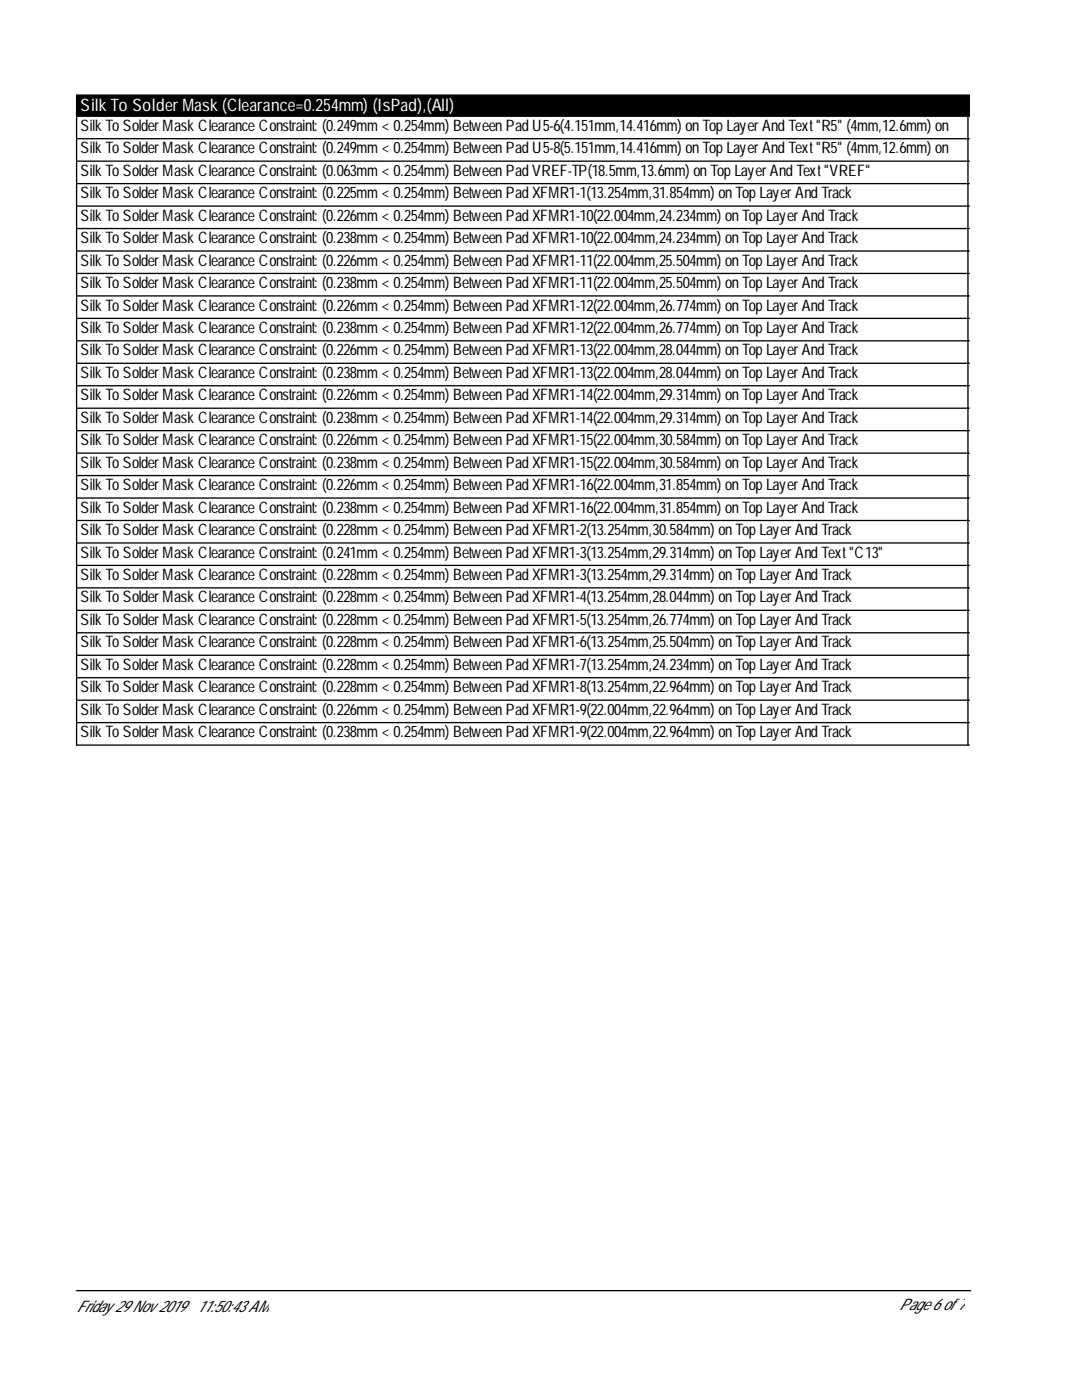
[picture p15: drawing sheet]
<svg xmlns="http://www.w3.org/2000/svg" width="216mm" height="279mm" viewBox="0 0 216 279" stroke-linecap="round" stroke-linejoin="round" font-family="sans-serif">
<defs><g id="words">
<text font-size="3.4" fill="#fff" x="16.1" y="22.2">Silk To SolderMask (Clearance=0.254mm) (IsPad),(All)</text>
<g font-size="3.2">
<text x="16.1" y="26.1">SilkToSolderMaskClearanceConstraint: (0.249mm&lt; 0.254mm) BetweenPadU5-6(4.151mm,14.416mm) onTopLayerAndText&quot;R5&quot; (4mm,12.6mm) on</text>
<text x="16.1" y="30.6">SilkToSolderMaskClearanceConstraint: (0.249mm&lt; 0.254mm) BetweenPadU5-8(5.151mm,14.416mm) onTopLayerAndText&quot;R5&quot; (4mm,12.6mm) on</text>
<text x="16.1" y="35.1">SilkToSolderMaskClearanceConstraint: (0.063mm&lt; 0.254mm) BetweenPadVREF-TP(18.5mm,13.6mm) onTopLayerAndText&quot;VREF&quot;</text>
<text x="16.1" y="39.6">SilkToSolderMaskClearanceConstraint: (0.225mm&lt; 0.254mm) BetweenPadXFMR1-1(13.254mm,31.854mm) onTopLayerAndTrack</text>
<text x="16.1" y="44">SilkToSolderMaskClearanceConstraint: (0.226mm&lt; 0.254mm) BetweenPadXFMR1-10(22.004mm,24.234mm) onTopLayerAndTrack</text>
<text x="16.1" y="48.5">SilkToSolderMaskClearanceConstraint: (0.238mm&lt; 0.254mm) BetweenPadXFMR1-10(22.004mm,24.234mm) onTopLayerAndTrack</text>
<text x="16.1" y="53">SilkToSolderMaskClearanceConstraint: (0.226mm&lt; 0.254mm) BetweenPadXFMR1-11(22.004mm,25.504mm) onTopLayerAndTrack</text>
<text x="16.1" y="57.5">SilkToSolderMaskClearanceConstraint: (0.238mm&lt; 0.254mm) BetweenPadXFMR1-11(22.004mm,25.504mm) onTopLayerAndTrack</text>
<text x="16.1" y="62">SilkToSolderMaskClearanceConstraint: (0.226mm&lt; 0.254mm) BetweenPadXFMR1-12(22.004mm,26.774mm) onTopLayerAndTrack</text>
<text x="16.1" y="66.5">SilkToSolderMaskClearanceConstraint: (0.238mm&lt; 0.254mm) BetweenPadXFMR1-12(22.004mm,26.774mm) onTopLayerAndTrack</text>
<text x="16.1" y="70.9">SilkToSolderMaskClearanceConstraint: (0.226mm&lt; 0.254mm) BetweenPadXFMR1-13(22.004mm,28.044mm) onTopLayerAndTrack</text>
<text x="16.1" y="75.4">SilkToSolderMaskClearanceConstraint: (0.238mm&lt; 0.254mm) BetweenPadXFMR1-13(22.004mm,28.044mm) onTopLayerAndTrack</text>
<text x="16.1" y="79.9">SilkToSolderMaskClearanceConstraint: (0.226mm&lt; 0.254mm) BetweenPadXFMR1-14(22.004mm,29.314mm) onTopLayerAndTrack</text>
<text x="16.1" y="84.4">SilkToSolderMaskClearanceConstraint: (0.238mm&lt; 0.254mm) BetweenPadXFMR1-14(22.004mm,29.314mm) onTopLayerAndTrack</text>
<text x="16.1" y="88.9">SilkToSolderMaskClearanceConstraint: (0.226mm&lt; 0.254mm) BetweenPadXFMR1-15(22.004mm,30.584mm) onTopLayerAndTrack</text>
<text x="16.1" y="93.3">SilkToSolderMaskClearanceConstraint: (0.238mm&lt; 0.254mm) BetweenPadXFMR1-15(22.004mm,30.584mm) onTopLayerAndTrack</text>
<text x="16.1" y="97.8">SilkToSolderMaskClearanceConstraint: (0.226mm&lt; 0.254mm) BetweenPadXFMR1-16(22.004mm,31.854mm) onTopLayerAndTrack</text>
<text x="16.1" y="102.3">SilkToSolderMaskClearanceConstraint: (0.238mm&lt; 0.254mm) BetweenPadXFMR1-16(22.004mm,31.854mm) onTopLayerAndTrack</text>
<text x="16.1" y="106.8">SilkToSolderMaskClearanceConstraint: (0.228mm&lt; 0.254mm) BetweenPadXFMR1-2(13.254mm,30.584mm) onTopLayerAndTrack</text>
<text x="16.1" y="111.3">SilkToSolderMaskClearanceConstraint: (0.241mm&lt; 0.254mm) BetweenPadXFMR1-3(13.254mm,29.314mm) onTopLayerAndText&quot;C13&quot;</text>
<text x="16.1" y="115.8">SilkToSolderMaskClearanceConstraint: (0.228mm&lt; 0.254mm) BetweenPadXFMR1-3(13.254mm,29.314mm) onTopLayerAndTrack</text>
<text x="16.1" y="120.2">SilkToSolderMaskClearanceConstraint: (0.228mm&lt; 0.254mm) BetweenPadXFMR1-4(13.254mm,28.044mm) onTopLayerAndTrack</text>
<text x="16.1" y="124.7">SilkToSolderMaskClearanceConstraint: (0.228mm&lt; 0.254mm) BetweenPadXFMR1-5(13.254mm,26.774mm) onTopLayerAndTrack</text>
<text x="16.1" y="129.2">SilkToSolderMaskClearanceConstraint: (0.228mm&lt; 0.254mm) BetweenPadXFMR1-6(13.254mm,25.504mm) onTopLayerAndTrack</text>
<text x="16.1" y="133.7">SilkToSolderMaskClearanceConstraint: (0.228mm&lt; 0.254mm) BetweenPadXFMR1-7(13.254mm,24.234mm) onTopLayerAndTrack</text>
<text x="16.1" y="138.2">SilkToSolderMaskClearanceConstraint: (0.228mm&lt; 0.254mm) BetweenPadXFMR1-8(13.254mm,22.964mm) onTopLayerAndTrack</text>
<text x="16.1" y="142.6">SilkToSolderMaskClearanceConstraint: (0.226mm&lt; 0.254mm) BetweenPadXFMR1-9(22.004mm,22.964mm) onTopLayerAndTrack</text>
<text x="16.1" y="147.1">SilkToSolderMaskClearanceConstraint: (0.238mm&lt; 0.254mm) BetweenPadXFMR1-9(22.004mm,22.964mm) onTopLayerAndTrack</text>
<text x="15.3" y="261.8">Friday29Nov2019</text>
<text x="39.3" y="261.8">11:50:43AM</text>
<text x="179.4" y="261.5">Page6 of7</text>
</g>
</g></defs>
<path d="M15.3 19h178.1v4.2h-178.1z" fill="#000" stroke="#000" stroke-width=".26"/>
<g fill="none" stroke="#000" stroke-width=".26">
<path d="M15.3 27.7h178.1M15.3 23.2v125.5h178.1M15.3 32.2h178.1M15.3 36.6h178.1M193.1 23.2v125.5M15.3 41.1h178.1M15.3 45.6h178.1M15.3 50.1h178.1M15.3 54.6h178.1M15.3 59.1h178.1M15.3 63.5h178.1M15.3 68h178.1"/>
<path d="M15.3 72.5h178.1M15.3 77h178.1M15.3 81.5h178.1M15.3 85.9h178.1M15.3 90.4h178.1M15.3 94.9h178.1M15.3 99.4h178.1M15.3 103.9h178.1M15.3 108.4h178.1M15.3 112.8h178.1M15.3 117.3h178.1M15.3 121.8h178.1"/>
<path d="M15.3 126.3h178.1M15.3 130.8h178.1M15.3 135.3h178.1M15.3 139.7h178.1M15.3 144.2h178.1M15.3 257.6h178.4"/>
</g>
<use href="#words"/>
</svg>
